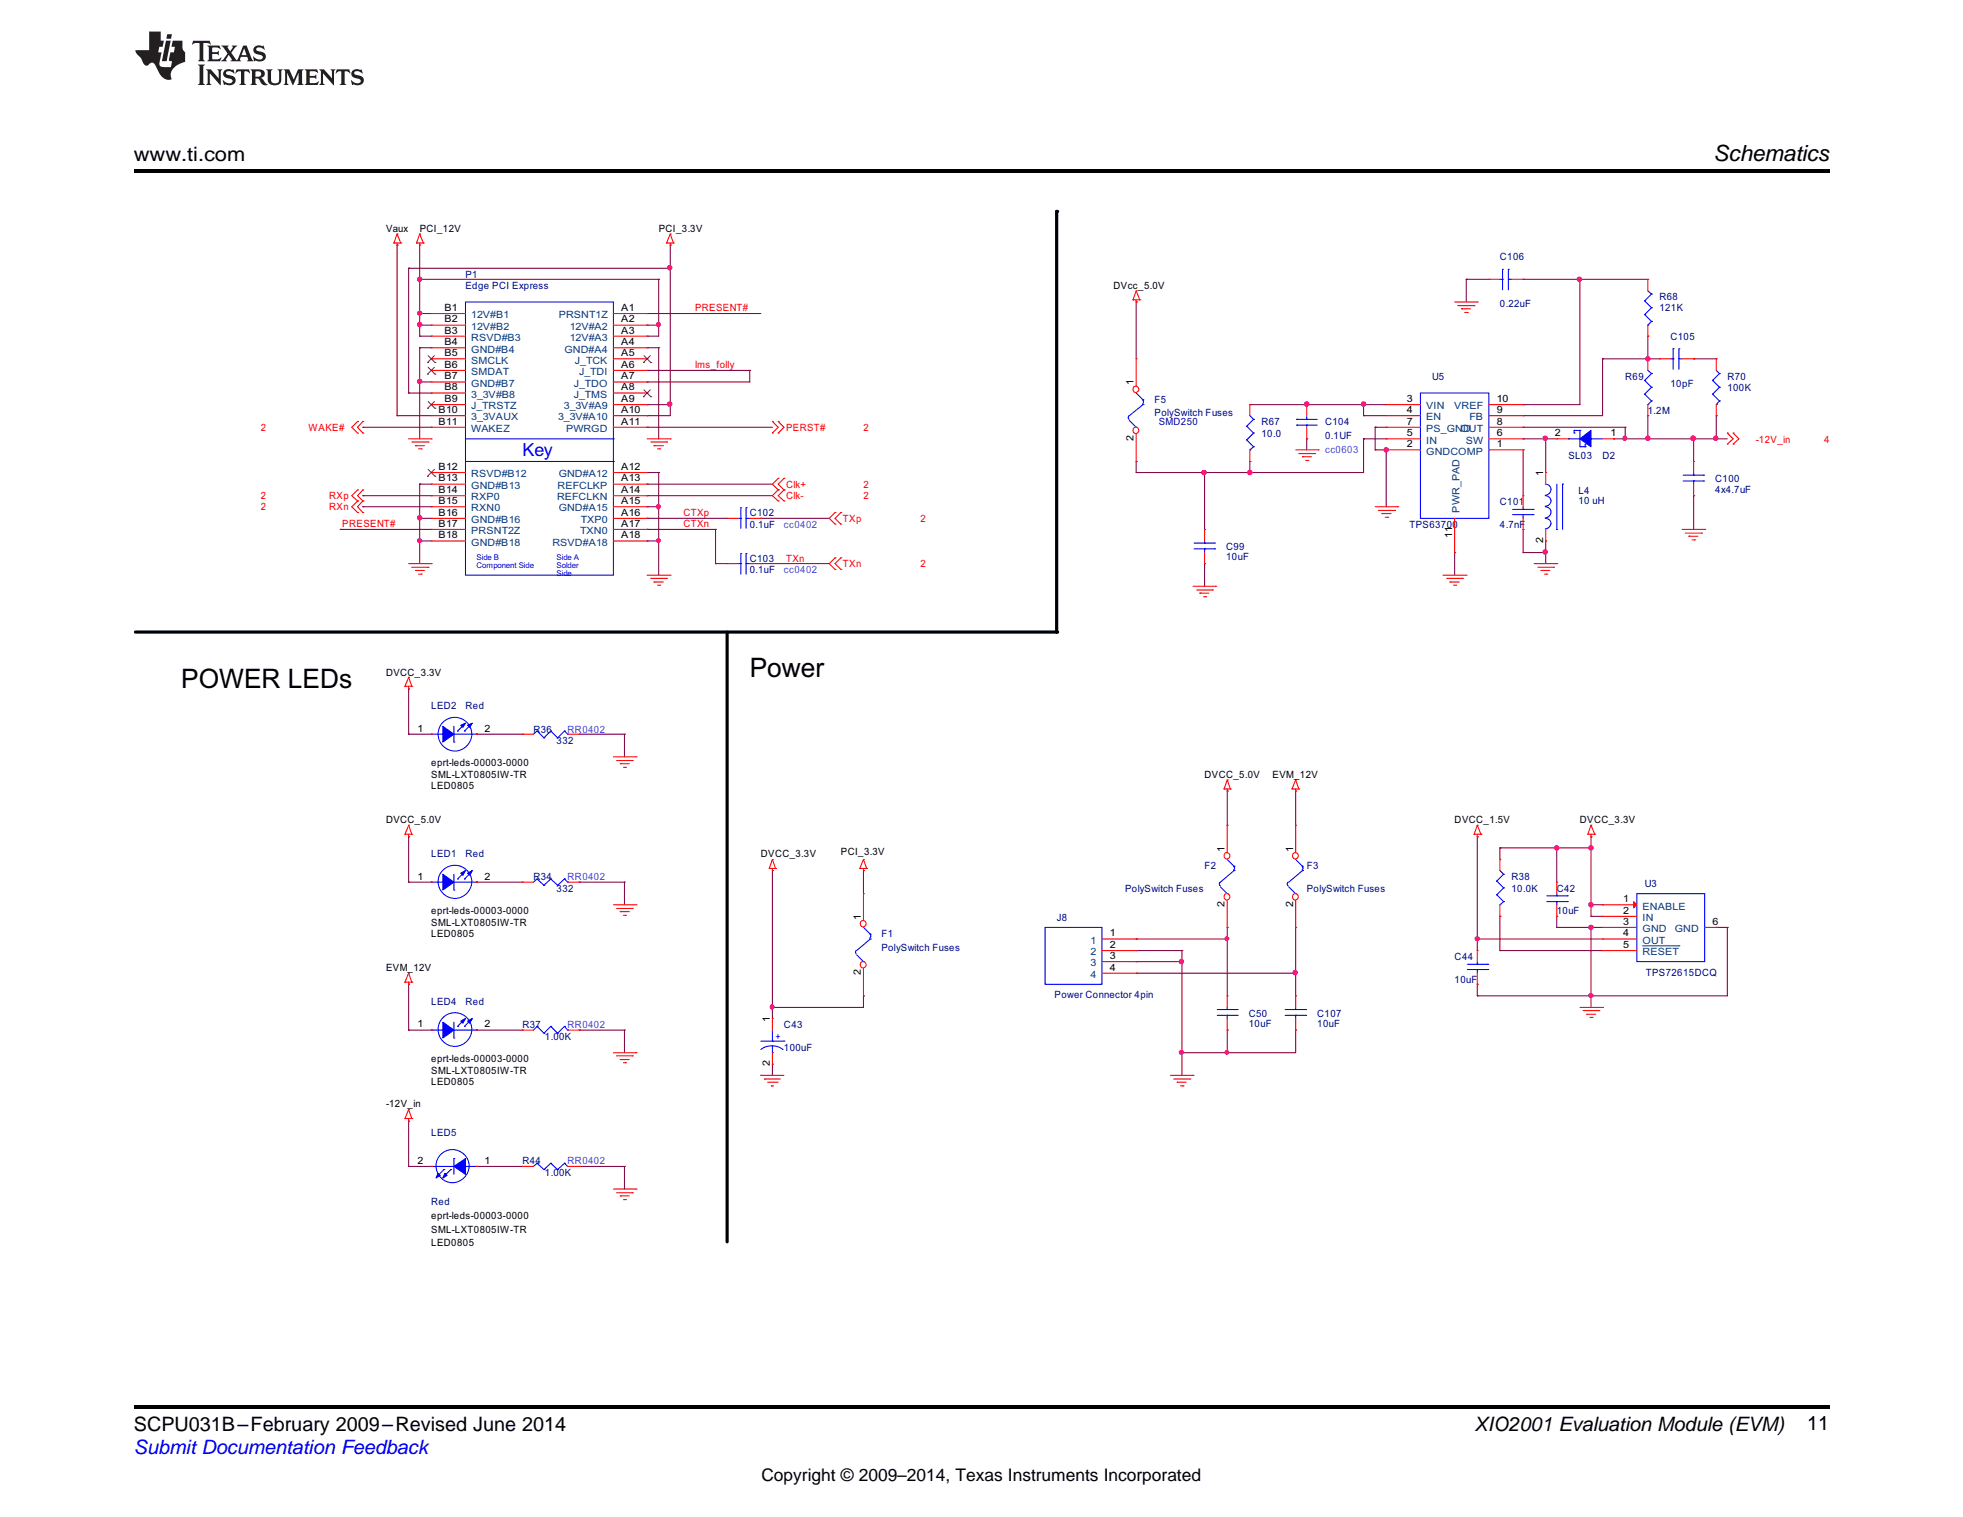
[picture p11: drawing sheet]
<svg xmlns="http://www.w3.org/2000/svg" width="279mm" height="216mm" viewBox="0 0 279 216" stroke-linecap="round" stroke-linejoin="round" font-family="sans-serif">
<defs><g id="words">
<g font-size="3.8">
<text x="25.8" y="98">POWER LEDs</text>
<text x="106.7" y="96.3">Power</text>
</g>
<text font-size="3.2" x="243.9" y="23">Schematics</text>
<g font-size="2.8">
<text x="19" y="23">www.ti.com</text>
<text x="19" y="203.6">SCPU031B–February 2009–Revised June 2014</text>
<text x="209.9" y="203.6">XIO2001 Evaluation Module (EVM)</text>
<text x="257.2" y="203.5">11</text>
</g>
<text font-size="2.8" fill="#00f" x="19" y="206.9">Submit Documentation Feedback</text>
<text font-size="2.5" fill="#00f" x="74.3" y="64.9">Key</text>
<text font-size="2.5" x="108.4" y="210.7">Copyright © 2009–2014, Texas Instruments Incorporated</text>
<g font-size="1.4">
<text x="54.9" y="33">Vaux</text>
<text x="59.7" y="33">PCI_12V</text>
<text x="93.8" y="33">PCI_3.3V</text>
<text x="158.5" y="41.1">DVcc_5.0V</text>
<text x="63.3" y="44.2">B1</text>
<text x="63.3" y="45.9">B2</text>
<text x="63.3" y="47.5">B3</text>
<text x="88.4" y="44.2">A1</text>
<text x="88.4" y="45.9">A2</text>
<text x="88.4" y="47.5">A3</text>
<text x="63.3" y="49.1">B4</text>
<text x="63.3" y="50.7">B5</text>
<text x="63.3" y="52.3">B6</text>
<text x="63.3" y="54">B7</text>
<text x="88.4" y="49.1">A4</text>
<text x="88.4" y="50.7">A5</text>
<text x="88.4" y="52.3">A6</text>
<text x="88.4" y="54">A7</text>
<text x="62.4" y="58.8">B10</text>
<text x="63.3" y="55.6">B8</text>
<text x="63.3" y="57.2">B9</text>
<text x="88.4" y="55.6">A8</text>
<text x="88.4" y="57.2">A9</text>
<text x="88.4" y="58.8">A10</text>
<text x="161.3" y="54.8" transform="rotate(-90 161.3 54.8)">1</text>
<text x="200.2" y="57.2">3</text>
<text x="200.2" y="58.8">4</text>
<text x="213" y="57.2">10</text>
<text x="213" y="58.8">9</text>
<text x="62.4" y="60.4">B11</text>
<text x="88.4" y="60.4">A11</text>
<text x="161.3" y="62.8" transform="rotate(-90 161.3 62.8)">2</text>
<text x="200.2" y="60.4">7</text>
<text x="200.2" y="62.1">5</text>
<text x="200.2" y="63.7">2</text>
<text x="213" y="60.4">8</text>
<text x="213" y="62.1">6</text>
<text x="213" y="63.7">1</text>
<text x="221.3" y="62.1">2</text>
<text x="229.2" y="62.1">1</text>
<text x="62.4" y="66.9">B12</text>
<text x="62.4" y="68.5">B13</text>
<text x="62.4" y="70.2">B14</text>
<text x="62.4" y="71.7">B15</text>
<text x="88.4" y="66.9">A12</text>
<text x="88.4" y="68.5">A13</text>
<text x="88.4" y="70.2">A14</text>
<text x="88.4" y="71.7">A15</text>
<text x="219.6" y="67.8" transform="rotate(-90 219.6 67.8)">1</text>
<text x="62.4" y="73.4">B16</text>
<text x="62.4" y="75">B17</text>
<text x="62.4" y="76.6">B18</text>
<text x="88.4" y="73.4">A16</text>
<text x="88.4" y="75">A17</text>
<text x="88.4" y="76.6">A18</text>
<text x="206.7" y="76.5" transform="rotate(-90 206.7 76.5)">11</text>
<text x="219.6" y="77.3" transform="rotate(-90 219.6 77.3)">2</text>
<text x="54.9" y="96.2">DVCC_3.3V</text>
<text x="59.4" y="104.1">1</text>
<text x="69" y="104.1">2</text>
<text x="61.4" y="109.1">eprt-leds-00003-0000</text>
<text x="61.4" y="110.7">SML-LXT0805IW-TR</text>
<text x="61.4" y="112.4">LED0805</text>
<text x="171.5" y="110.7">DVCC_5.0V</text>
<text x="181.1" y="110.7">EVM_12V</text>
<text x="54.9" y="117.2">DVCC_5.0V</text>
<text x="207" y="117.2">DVCC_1.5V</text>
<text x="224.9" y="117.2">DVCC_3.3V</text>
<text x="59.4" y="125.2">1</text>
<text x="69" y="125.2">2</text>
<text x="108.3" y="122">DVCC_3.3V</text>
<text x="119.7" y="121.7">PCI_3.3V</text>
<text x="174.3" y="121.2" transform="rotate(-90 174.3 121.2)">1</text>
<text x="184" y="121.2" transform="rotate(-90 184 121.2)">1</text>
<text x="61.4" y="130.1">eprt-leds-00003-0000</text>
<text x="61.4" y="131.8">SML-LXT0805IW-TR</text>
<text x="122.5" y="130.9" transform="rotate(-90 122.5 130.9)">1</text>
<text x="174.3" y="129.1" transform="rotate(-90 174.3 129.1)">2</text>
<text x="184" y="129.1" transform="rotate(-90 184 129.1)">2</text>
<text x="231" y="128.4">1</text>
<text x="231" y="130">2</text>
<text x="231" y="131.6">3</text>
<text x="243.8" y="131.6">6</text>
<text x="61.4" y="133.3">LED0805</text>
<text x="158" y="133.3">1</text>
<text x="158" y="134.9">2</text>
<text x="158" y="136.5">3</text>
<text x="231" y="133.3">4</text>
<text x="231" y="134.9">5</text>
<text x="54.9" y="138.2">EVM_12V</text>
<text x="122.5" y="138.8" transform="rotate(-90 122.5 138.8)">2</text>
<text x="158" y="138.1">4</text>
<text x="59.4" y="146.2">1</text>
<text x="69" y="146.2">2</text>
<text x="109.6" y="145.5" transform="rotate(-90 109.6 145.5)">1</text>
<text x="61.4" y="151.2">eprt-leds-00003-0000</text>
<text x="61.4" y="152.8">SML-LXT0805IW-TR</text>
<text x="61.4" y="154.4">LED0805</text>
<text x="109.6" y="151.8" transform="rotate(-90 109.6 151.8)">2</text>
<text x="54.9" y="157.6">-12V_in</text>
<text x="59.4" y="165.6">2</text>
<text x="69" y="165.6">1</text>
<text x="61.4" y="173.5">eprt-leds-00003-0000</text>
<text x="61.4" y="175.4">SML-LXT0805IW-TR</text>
<text x="61.4" y="177.4">LED0805</text>
</g>
<g font-size="1.4" fill="#000080">
<text x="66.3" y="39.5">P1</text>
<text x="66.3" y="41.1">Edge PCI Express</text>
<text x="213.5" y="37.1">C106</text>
<text x="213.5" y="43.7">0.22uF</text>
<text x="236.2" y="42.8">R68</text>
<text x="236.2" y="44.3">121K</text>
<text x="237.8" y="48.4">C105</text>
<text x="164.3" y="57.3">F5</text>
<text x="164.3" y="59.2">PolySwitch Fuses</text>
<text x="203.8" y="54.1">U5</text>
<text x="231.3" y="54.1">R69</text>
<text x="234.5" y="58.9">1.2M</text>
<text x="237.8" y="55">10pF</text>
<text x="245.9" y="54.1">R70</text>
<text x="245.9" y="55.7">100K</text>
<text x="179.5" y="60.5">R67</text>
<text x="179.5" y="62.2">10.0</text>
<text x="188.6" y="60.5">C104</text>
<text x="188.6" y="62.5">0.1UF</text>
<text x="223.2" y="65.4">SL03</text>
<text x="228.1" y="65.4">D2</text>
<text x="213.5" y="71.9">C101</text>
<text x="224.7" y="70.2">L4</text>
<text x="224.7" y="71.7">10 uH</text>
<text x="244.1" y="68.6">C100</text>
<text x="244.1" y="70.1">4x4.7uF</text>
<text x="106.7" y="73.5">C102</text>
<text x="106.7" y="75.1">0.1uF</text>
<text x="200.6" y="75.1">TPS63700</text>
<text x="213.5" y="75.1">4.7nF</text>
<text x="106.7" y="80">C103</text>
<text x="106.7" y="81.6">0.1uF</text>
<text x="174.5" y="78.3">C99</text>
<text x="174.5" y="79.8">10uF</text>
<text x="61.4" y="101">LED2</text>
<text x="66.3" y="101">Red</text>
<text x="75.9" y="104.3">R36</text>
<text x="79.2" y="105.8">332</text>
<text x="61.4" y="122">LED1</text>
<text x="66.3" y="122">Red</text>
<text x="75.9" y="125.2">R34</text>
<text x="171.5" y="123.7">F2</text>
<text x="186" y="123.7">F3</text>
<text x="215.1" y="125.2">R38</text>
<text x="79.2" y="126.9">332</text>
<text x="150.4" y="131.1">J8</text>
<text x="160.1" y="126.9">PolySwitch Fuses</text>
<text x="186" y="126.9">PolySwitch Fuses</text>
<text x="215.1" y="126.9">10.0K</text>
<text x="221.6" y="126.9">C42</text>
<text x="221.6" y="130.1">10uF</text>
<text x="234.1" y="126.2">U3</text>
<text x="125.4" y="133.3">F1</text>
<text x="125.4" y="135.3">PolySwitch Fuses</text>
<text x="207" y="136.6">C44</text>
<text x="61.4" y="143.1">LED4</text>
<text x="66.3" y="143.1">Red</text>
<text x="150.1" y="142.1">Power Connector 4pin</text>
<text x="207" y="139.9">10uF</text>
<text x="234.2" y="138.9">TPS72615DCQ</text>
<text x="74.3" y="146.3">R37</text>
<text x="77.6" y="147.9">1.00K</text>
<text x="111.6" y="146.3">C43</text>
<text x="111.6" y="149.5">100uF</text>
<text x="177.7" y="144.7">C50</text>
<text x="177.7" y="146.2">10uF</text>
<text x="187.5" y="144.7">C107</text>
<text x="187.5" y="146.2">10uF</text>
<text x="61.4" y="161.7">LED5</text>
<text x="74.3" y="165.7">R44</text>
<text x="77.6" y="167.4">1.00K</text>
<text x="61.4" y="171.6">Red</text>
</g>
<g font-size="1.4" fill="#004080">
<text x="67.1" y="45.3">12V#B1</text>
<text x="67.1" y="46.9">12V#B2</text>
<text x="79.5" y="45.3">PRSNT1Z</text>
<text x="81.1" y="46.9">12V#A2</text>
<text x="67.1" y="48.5">RSVD#B3</text>
<text x="67.1" y="50.2">GND#B4</text>
<text x="67.1" y="51.7">SMCLK</text>
<text x="67.1" y="53.4">SMDAT</text>
<text x="80.3" y="50.2">GND#A4</text>
<text x="81.1" y="48.5">12V#A3</text>
<text x="81.8" y="51.7">J_TCK</text>
<text x="82.4" y="53.4">J_TDI</text>
<text x="67.1" y="55">GND#B7</text>
<text x="67.1" y="56.6">3_3V#B8</text>
<text x="67.1" y="58.3">J_TRSTZ</text>
<text x="67.1" y="59.8">3_3VAUX</text>
<text x="79.4" y="59.8">3_3V#A10</text>
<text x="80.3" y="58.3">3_3V#A9</text>
<text x="81.7" y="55">J_TDO</text>
<text x="81.7" y="56.6">J_TMS</text>
<text x="203" y="58.3">VIN</text>
<text x="203" y="59.8">EN</text>
<text x="207" y="58.3">VREF</text>
<text x="209.1" y="59.8">FB</text>
<text x="67.1" y="61.5">WAKEZ</text>
<text x="80.6" y="61.5">PWRGD</text>
<text x="203" y="61.5">PS_GND</text>
<text x="203" y="63.1">IN</text>
<text x="203" y="64.7">GNDCOMP</text>
<text x="207.9" y="61.5">OUT</text>
<text x="208.6" y="63.1">SW</text>
<text x="67.1" y="67.9">RSVD#B12</text>
<text x="67.1" y="69.6">GND#B13</text>
<text x="67.1" y="71.2">RXP0</text>
<text x="79.3" y="71.2">REFCLKN</text>
<text x="79.4" y="69.6">REFCLKP</text>
<text x="79.5" y="67.9">GND#A12</text>
<text x="67.1" y="72.8">RXN0</text>
<text x="67.1" y="74.4">GND#B16</text>
<text x="67.1" y="76">PRSNT2Z</text>
<text x="67.1" y="77.7">GND#B18</text>
<text x="78.6" y="77.7">RSVD#A18</text>
<text x="79.5" y="72.8">GND#A15</text>
<text x="82.6" y="76">TXN0</text>
<text x="82.7" y="74.4">TXP0</text>
<text x="207.7" y="72.9" transform="rotate(-90 207.7 72.9)">PWR_PAD</text>
<text x="233.8" y="129.4">ENABLE</text>
<text x="233.8" y="131.1">IN</text>
<text x="155.2" y="134.3">1</text>
<text x="155.2" y="136">2</text>
<text x="155.2" y="137.5">3</text>
<text x="233.8" y="132.7">GND</text>
<text x="233.8" y="134.3">OUT</text>
<text x="233.8" y="136">RESET</text>
<text x="238.4" y="132.7">GND</text>
<text x="155.2" y="139.2">4</text>
</g>
<g font-size="1.4" fill="#f00">
<text x="98.9" y="44.3">PRESENT#</text>
<text x="98.9" y="52.4">lms_folly</text>
<text x="37.1" y="61.3">2</text>
<text x="43.9" y="61.3">WAKE#</text>
<text x="111.9" y="61.3">PERST#</text>
<text x="122.9" y="61.3">2</text>
<text x="249.9" y="63">-12V_in</text>
<text x="259.6" y="63">4</text>
<text x="37.1" y="71.1">2</text>
<text x="46.8" y="71.1">RXp</text>
<text x="111.9" y="69.4">Clk+</text>
<text x="111.9" y="71.1">Clk-</text>
<text x="122.9" y="69.4">2</text>
<text x="122.9" y="71.1">2</text>
<text x="37.1" y="72.6">2</text>
<text x="46.8" y="72.6">RXn</text>
<text x="48.7" y="75">PRESENT#</text>
<text x="97.3" y="75">CTXn</text>
<text x="97.3" y="73.5">CTXp</text>
<text x="120" y="74.3">TXp</text>
<text x="131" y="74.3">2</text>
<text x="111.9" y="79.9">TXn</text>
<text x="120" y="80.7">TXn</text>
<text x="131" y="80.7">2</text>
</g>
<text font-size="1.4" fill="#0000a1" x="164.9" y="60.5">SMD250</text>
<g font-size="1.4" fill="#8000ff">
<text x="188.6" y="64.4">cc0603</text>
<text x="111.6" y="75.1">cc0402</text>
<text x="111.6" y="81.6">cc0402</text>
<text x="80.8" y="104.3">RR0402</text>
<text x="80.8" y="125.2">RR0402</text>
<text x="80.8" y="146.3">RR0402</text>
<text x="80.8" y="165.7">RR0402</text>
</g>
<text font-size="1.4" fill="#00f" x="110.4" y="147.9">+</text>
<g font-size="1.1" fill="#00f">
<text x="67.8" y="79.7">Side B</text>
<text x="67.8" y="80.8">Component Side</text>
<text x="79.2" y="79.7">Side A</text>
<text x="79.2" y="80.8">Solder</text>
<text x="79.2" y="81.9">Side</text>
</g>
</g></defs>
<g fill="#000">
<path d="M19 200h241.3v.6h-241.3z"/>
<circle cx="150.4" cy="30.1" r=".22"/>
<circle cx="150.4" cy="90" r=".22"/>
</g>
<path d="M150.4 30.1v59.9h-131.1" fill="none" stroke="#000" stroke-width=".45"/>
<path d="M103.5 90v86.8" fill="none" stroke="#000" stroke-width=".44"/>
<g fill="none" stroke="#800040" stroke-width=".15">
<path d="M59.7 34.9h.1M59.7 34.9v4.9M59.7 44.6h.1M59.7 46.3h.1M59.7 44.6h1.7M59.7 46.3h1.7M92.1 44.6h.1M92.1 46.3h.1M92.1 44.6h16.2M92.1 46.3h1.7M95.4 57.6h.1M95.4 57.6v1.6"/>
<path d="M48.4 75.3h.1M48.4 75.3h13M51.6 72.1h.1M51.6 60.8h.1M51.6 72.1h9.8M51.6 60.8h9.8M92.1 75.3h.1M92.1 75.3h9.7"/>
</g>
<circle cx="95.3" cy="57.5" r=".31" fill="#f0f"/>
<circle cx="95.3" cy="57.5" r=".31" fill="none" stroke="#f0f" stroke-width=".15"/>
<g fill="none" stroke="#800040" stroke-width=".15">
<path d="M56.5 59.2h.1M56.5 59.2h4.9M59.7 49.5h.1M59.7 49.5h1.7M92.1 49.5h.1M92.1 49.5h1.7M93.8 46.3h.1M93.8 46.3v1.5M92.1 60.8h.1M92.1 73.8h.1M92.1 68.9h.1M92.1 70.5h.1"/>
<path d="M92.1 60.8h17.8M92.1 73.8h11.4M92.1 68.9h17.8M92.1 70.5h17.8M101.8 75.3h.1M101.8 75.3v4.9h1.7M108.3 73.8h.1M108.3 73.8h9.7M101.8 80.2h.1M58.2 140.1h.1M58.2 140.1v6.5M88.9 146.6h.1"/>
<path d="M88.9 146.6v3.2"/>
</g>
<circle cx="93.7" cy="46.2" r=".29" fill="#f0f"/>
<circle cx="93.7" cy="46.2" r=".29" fill="none" stroke="#f0f" stroke-width=".15"/>
<path d="M59.7 39.8h.1M59.7 39.8h34.1M59.7 46.3h.1M59.7 46.3v1.5" fill="none" stroke="#800040" stroke-width=".15"/>
<circle cx="59.7" cy="46.2" r=".31" fill="#f0f"/>
<circle cx="59.7" cy="46.2" r=".31" fill="none" stroke="#f0f" stroke-width=".15"/>
<path d="M59.7 39.8h.1M59.7 39.8v4.8M92.1 47.8h.1M92.1 47.8h1.7" fill="none" stroke="#800040" stroke-width=".15"/>
<circle cx="59.7" cy="39.7" r=".31" fill="#f0f"/>
<circle cx="59.7" cy="39.7" r=".31" fill="none" stroke="#f0f" stroke-width=".15"/>
<path d="M56.5 34.9h.1M56.5 34.9v24.3M59.7 54.4h.1M59.7 54.4v8.1M59.7 77h.1M59.7 77v3.2M210.3 140.1h.1M210.3 140.1v1.6" fill="none" stroke="#800040" stroke-width=".15"/>
<circle cx="59.7" cy="54.3" r=".31" fill="#f0f"/>
<circle cx="59.7" cy="54.3" r=".31" fill="none" stroke="#f0f" stroke-width=".15"/>
<g fill="none" stroke="#800040" stroke-width=".15">
<path d="M58.2 38.2h.1M95.4 34.9h.1M95.4 34.9v3.3h-37.2v17.7h3.2M58.2 55.9h.1M92.1 59.2h.1M92.1 57.6h.1M92.1 59.2h3.3M92.1 57.6h3.3M59.7 68.9h.1M59.7 68.9v4.9M93.8 67.3h.1M93.8 67.3v4.8"/>
<path d="M122.9 123.9h.1M122.9 123.9v3.3M210.3 133.6h.1M210.3 133.6v1.7M109.9 151.5h.1M109.9 151.5v1.5M174.7 146.6h.1M174.7 146.6v3.2"/>
</g>
<circle cx="210.3" cy="133.6" r=".29" fill="#f0f"/>
<circle cx="210.3" cy="133.6" r=".29" fill="none" stroke="#f0f" stroke-width=".15"/>
<path d="M59.7 68.9h.1M59.7 68.9h1.7M221.6 130.4h.1M221.6 130.4v1.6M226.5 141.7h.1M245.9 141.7h-19.4v1.7" fill="none" stroke="#800040" stroke-width=".15"/>
<circle cx="226.5" cy="141.7" r=".29" fill="#f0f"/>
<circle cx="226.5" cy="141.7" r=".29" fill="none" stroke="#f0f" stroke-width=".15"/>
<path d="M59.7 73.8h.1M61.4 73.8h-1.7v3.2M92.1 72.1h.1M92.1 72.1h1.7M245.9 132h.1M245.9 132v9.7" fill="none" stroke="#800040" stroke-width=".15"/>
<circle cx="59.7" cy="76.9" r=".29" fill="#f0f"/>
<circle cx="59.7" cy="76.9" r=".29" fill="none" stroke="#f0f" stroke-width=".15"/>
<circle cx="59.7" cy="73.7" r=".31" fill="#f0f"/>
<circle cx="59.7" cy="73.7" r=".31" fill="none" stroke="#f0f" stroke-width=".15"/>
<path d="M59.7 54.4h.1M59.7 54.4h1.7M93.8 49.5h.1M93.8 49.5v13M59.7 77h.1M59.7 77h1.7M92.1 67.3h.1M92.1 67.3h1.7M93.8 72.1h.1M93.8 72.1v4.9" fill="none" stroke="#800040" stroke-width=".15"/>
<circle cx="93.7" cy="77" r=".27" fill="#f0f"/>
<circle cx="93.7" cy="77" r=".27" fill="none" stroke="#f0f" stroke-width=".15"/>
<circle cx="93.7" cy="72.1" r=".29" fill="#f0f"/>
<circle cx="93.7" cy="72.1" r=".29" fill="none" stroke="#f0f" stroke-width=".15"/>
<g fill="none" stroke="#800040" stroke-width=".15">
<path d="M51.6 70.5h.1M51.6 70.5h9.8M108.3 80.2h.1M108.3 80.2h9.7M226.5 119.1h.1M226.5 119.1v1.6M109.9 123.9h.1M109.9 123.9v19.5h13M221.6 132h.1M221.6 132h6.5M226.5 132h.1M226.5 130.4h.1"/>
<path d="M226.5 128.8h.1M226.5 130.4h1.6M226.5 128.8h1.6M244.3 132h.1M244.3 132h1.6M109.9 143.4h.1"/>
</g>
<circle cx="109.9" cy="143.3" r=".29" fill="#f0f"/>
<circle cx="109.9" cy="143.3" r=".29" fill="none" stroke="#f0f" stroke-width=".15"/>
<path d="M174.7 112.6h.1M174.7 112.6v4.9M213.5 120.7h.1M213.5 120.7v1.6M226.5 128.8h.1M226.5 128.8v1.6" fill="none" stroke="#800040" stroke-width=".15"/>
<circle cx="226.4" cy="128.8" r=".31" fill="#f0f"/>
<circle cx="226.4" cy="128.8" r=".31" fill="none" stroke="#f0f" stroke-width=".15"/>
<g fill="none" stroke="#800040" stroke-width=".15">
<path d="M92.1 54.4h.1M92.1 52.7h.1M92.1 52.7h14.6v1.7h-14.6M106.7 52.7h.1M58.2 98h.1M58.2 98v6.5h3.2M58.2 119.1h.1M58.2 104.5h.1M58.2 119.1v6.4h3.2M67.8 104.5h.1M67.8 104.5h6.5M82.4 104.5h.1"/>
<path d="M82.4 104.5h6.5v3.2M88.9 104.5h.1M58.2 125.5h.1M67.8 125.5h.1M67.8 125.5h6.5M82.4 125.5h.1M82.4 125.5h6.5v3.3M88.9 125.5h.1M210.3 133.6h.1M210.3 133.6h17.8M213.5 130.4h.1M213.5 135.3h.1"/>
<path d="M213.5 130.4v4.9h14.6M221.6 120.7h.1M226.5 120.7h-4.9v4.8M58.2 146.6h.1M58.2 146.6h3.2M67.8 146.6h.1M67.8 146.6h6.5M82.4 146.6h.1M82.4 146.6h6.5M122.9 141.7h.1M122.9 141.7v1.7"/>
</g>
<circle cx="226.4" cy="120.7" r=".31" fill="#f0f"/>
<circle cx="226.4" cy="120.7" r=".31" fill="none" stroke="#f0f" stroke-width=".15"/>
<circle cx="221.6" cy="120.7" r=".31" fill="#f0f"/>
<circle cx="221.6" cy="120.7" r=".31" fill="none" stroke="#f0f" stroke-width=".15"/>
<g fill="none" stroke="#800040" stroke-width=".15">
<path d="M161.7 43h.1M161.7 43v8.1M186 57.6h.1M186 57.6h11.3M194.1 57.6h.1M194.1 59.2h.1M194.1 57.6v1.6h3.2M186 62.5h.1M186 62.5v1.5M171.5 80.2h.1M171.5 80.2v3.2M210.3 119.1h.1"/>
<path d="M210.3 119.1v14.5M109.9 143.4h.1M109.9 143.4v1.6"/>
</g>
<circle cx="194.1" cy="57.5" r=".31" fill="#f0f"/>
<circle cx="194.1" cy="57.5" r=".31" fill="none" stroke="#f0f" stroke-width=".15"/>
<circle cx="186" cy="57.5" r=".31" fill="#f0f"/>
<circle cx="186" cy="57.5" r=".31" fill="none" stroke="#f0f" stroke-width=".15"/>
<path d="M177.9 57.6h.1M177.9 57.6h8.1M171.5 67.3h.1M171.5 67.3v8" fill="none" stroke="#800040" stroke-width=".15"/>
<circle cx="171.4" cy="67.2" r=".31" fill="#f0f"/>
<circle cx="171.4" cy="67.2" r=".31" fill="none" stroke="#f0f" stroke-width=".15"/>
<path d="M177.9 67.3h.1M177.9 67.3h16.2" fill="none" stroke="#800040" stroke-width=".15"/>
<circle cx="177.9" cy="67.2" r=".31" fill="#f0f"/>
<circle cx="177.9" cy="67.2" r=".31" fill="none" stroke="#f0f" stroke-width=".15"/>
<path d="M161.7 67.3h.1M161.7 65.7h.1M161.7 65.7v1.6h16.2v-1.6M171.5 67.3h.1M177.9 65.7h.1M194.1 62.5h.1M195.7 60.8h.1M195.7 64h.1M197.3 62.5h-3.2v4.8M197.3 60.8h-1.6v3.2h1.6" fill="none" stroke="#800040" stroke-width=".15"/>
<circle cx="197.3" cy="64" r=".31" fill="#f0f"/>
<circle cx="197.3" cy="64" r=".31" fill="none" stroke="#f0f" stroke-width=".15"/>
<path d="M197.3 64h.1M197.3 64v8.1M216.8 64h.1M216.8 62.5h.1M216.8 64v6.5M216.8 62.5h3.2v4.8M220 62.5h.1" fill="none" stroke="#800040" stroke-width=".15"/>
<circle cx="219.9" cy="62.4" r=".31" fill="#f0f"/>
<circle cx="219.9" cy="62.4" r=".31" fill="none" stroke="#f0f" stroke-width=".15"/>
<path d="M234.5 62.5h.1M234.5 62.5h6.6" fill="none" stroke="#800040" stroke-width=".15"/>
<circle cx="241" cy="62.4" r=".31" fill="#f0f"/>
<circle cx="241" cy="62.4" r=".31" fill="none" stroke="#f0f" stroke-width=".15"/>
<circle cx="234.5" cy="62.4" r=".31" fill="#f0f"/>
<circle cx="234.5" cy="62.4" r=".31" fill="none" stroke="#f0f" stroke-width=".15"/>
<path d="M241.1 62.5h.1M244.3 62.5h-3.2v3.2" fill="none" stroke="#800040" stroke-width=".15"/>
<circle cx="244.2" cy="62.4" r=".31" fill="#f0f"/>
<circle cx="244.2" cy="62.4" r=".31" fill="none" stroke="#f0f" stroke-width=".15"/>
<circle cx="241" cy="62.4" r=".31" fill="#f0f"/>
<circle cx="241" cy="62.4" r=".31" fill="none" stroke="#f0f" stroke-width=".15"/>
<path d="M234.5 51.1h.1M234.5 59.2h.1M234.5 59.2v3.3h-3.2M234.5 51.1h1.7M241.1 51.1h.1M241.1 51.1h3.2M244.3 59.2h.1M244.3 59.2v3.3h1.6M220 62.5h.1M220 62.5h1.6M231.3 62.5h.1M244.3 62.5h.1" fill="none" stroke="#800040" stroke-width=".15"/>
<circle cx="231.3" cy="62.4" r=".29" fill="#f0f"/>
<circle cx="231.3" cy="62.4" r=".29" fill="none" stroke="#f0f" stroke-width=".15"/>
<path d="M216.8 59.2h.1M228.1 51.1h.1M228.1 51.1v8.1h-11.3M234.5 47.8h.1M234.5 47.8v3.3M216.8 60.8h.1M216.8 60.8h14.5v1.7h-1.6M229.7 62.5h.1M231.3 60.8h.1" fill="none" stroke="#800040" stroke-width=".15"/>
<circle cx="234.5" cy="51.1" r=".31" fill="#f0f"/>
<circle cx="234.5" cy="51.1" r=".31" fill="none" stroke="#f0f" stroke-width=".15"/>
<path d="M224.9 39.8h.1M224.9 39.8v17.8h-8.1M216.8 57.6h.1" fill="none" stroke="#800040" stroke-width=".15"/>
<circle cx="224.8" cy="39.7" r=".31" fill="#f0f"/>
<circle cx="224.8" cy="39.7" r=".31" fill="none" stroke="#f0f" stroke-width=".15"/>
<path d="M216.8 39.8h.1M216.8 39.8h17.7M224.9 39.8h.1M216.8 78.6h.1M216.8 78.6h3.2v1.6M220 78.6h.1M241.1 70.5h.1M241.1 70.5v4.8" fill="none" stroke="#800040" stroke-width=".15"/>
<circle cx="219.9" cy="78.6" r=".31" fill="#f0f"/>
<circle cx="219.9" cy="78.6" r=".31" fill="none" stroke="#f0f" stroke-width=".15"/>
<g fill="none" stroke="#800040" stroke-width=".15">
<path d="M208.7 39.8h.1M211.9 39.8h-3.2v3.2M59.7 47.8h.1M59.7 47.8h1.7M92.1 77h.1M92.1 77h1.7v4.9M93.8 77h.1M207 78.6h.1M207 78.6v3.3M216.8 75.3h.1M216.8 75.3v3.3M220 77h.1"/>
<path d="M220 77v1.6M161.7 133.6h.1M174.7 132h.1M174.7 132v1.6h-13"/>
</g>
<circle cx="174.6" cy="133.6" r=".27" fill="#f0f"/>
<circle cx="174.6" cy="133.6" r=".27" fill="none" stroke="#f0f" stroke-width=".15"/>
<path d="M161.7 138.5h.1M161.7 138.5h22.7" fill="none" stroke="#800040" stroke-width=".15"/>
<circle cx="184.3" cy="138.4" r=".31" fill="#f0f"/>
<circle cx="184.3" cy="138.4" r=".31" fill="none" stroke="#f0f" stroke-width=".15"/>
<path d="M161.7 135.3h.1M161.7 136.9h.1M161.7 135.3h6.5v1.6h-6.5M168.2 135.3h.1M184.4 138.5h.1M184.4 138.5v3.2M168.2 149.8h.1M168.2 149.8v3.2" fill="none" stroke="#800040" stroke-width=".15"/>
<circle cx="168.2" cy="149.8" r=".29" fill="#f0f"/>
<circle cx="168.2" cy="149.8" r=".29" fill="none" stroke="#f0f" stroke-width=".15"/>
<path d="M174.7 149.8h.1M184.4 146.6h.1M184.4 146.6v3.2h-9.7" fill="none" stroke="#800040" stroke-width=".15"/>
<circle cx="174.6" cy="149.8" r=".27" fill="#f0f"/>
<circle cx="174.6" cy="149.8" r=".27" fill="none" stroke="#f0f" stroke-width=".15"/>
<path d="M184.4 112.6h.1M184.4 112.6v4.9M174.7 133.6h.1M174.7 133.6v8.1M226.5 132h.1M226.5 132v9.7h-16.2M168.2 149.8h.1M168.2 149.8h6.5M210.3 141.7h.1" fill="none" stroke="#800040" stroke-width=".15"/>
<circle cx="226.4" cy="132" r=".31" fill="#f0f"/>
<circle cx="226.4" cy="132" r=".31" fill="none" stroke="#f0f" stroke-width=".15"/>
<path d="M168.2 136.9h.1M168.2 136.9v12.9M184.4 132h.1M184.4 132v6.5M213.5 120.7h.1M213.5 120.7h8.1M226.5 120.7h.1M226.5 120.7v8.1" fill="none" stroke="#800040" stroke-width=".15"/>
<circle cx="168.1" cy="136.9" r=".31" fill="#f0f"/>
<circle cx="168.1" cy="136.9" r=".31" fill="none" stroke="#f0f" stroke-width=".15"/>
<path d="M95.4 38.2h.1M95.4 38.2v19.4M59.7 49.5h.1M59.7 49.5v4.9" fill="none" stroke="#800040" stroke-width=".15"/>
<circle cx="95.3" cy="38.1" r=".31" fill="#f0f"/>
<circle cx="95.3" cy="38.1" r=".31" fill="none" stroke="#f0f" stroke-width=".15"/>
<path d="M93.8 39.8h.1M93.8 39.8v6.5M59.7 44.6h.1M59.7 44.6v1.7" fill="none" stroke="#800040" stroke-width=".15"/>
<circle cx="59.7" cy="44.6" r=".29" fill="#f0f"/>
<circle cx="59.7" cy="44.6" r=".29" fill="none" stroke="#f0f" stroke-width=".15"/>
<path d="M228.1 51.1h.1M228.1 51.1h6.4M58.2 159.6h.1M58.2 159.6v6.4h3.2M58.2 166h.1M67.8 166h.1M67.8 166h6.5M82.4 166h.1M82.4 166h6.5v3.2M88.9 166h.1" fill="none" stroke="#800040" stroke-width=".15"/>
<g fill="none" stroke="#f00" stroke-width=".15">
<path d="M56.1 34.6h.1M56.5 34.9h.1M56.5 33.3h.1M56.5 33.3l.5 1.3h-.9zM56.5 34.6v.3M57 34.6h.1M59.3 34.6h.1M59.7 34.9h.1M59.7 33.3h.1M59.7 33.3l.6 1.3h-1zM59.7 34.6v.3M60.3 34.6h.1"/>
<path d="M94.9 34.6h.1M95.4 34.9h.1M95.4 33.3h.1M95.4 33.3l.5 1.3h-1zM95.4 34.6v.3M95.9 34.6h.1M50.9 60h.1M50.9 60l-.8 .8 .8 .8M51.6 60h.1M51.6 60l-.7 .8 .7 .8M109.9 60h.1M109.9 60l.9 .8-.9 .8"/>
<path d="M110.8 60h.1M110.8 60l.8 .8-.8 .8M161.3 42.7h.1M161.7 43h.1M161.7 41.4h.1M161.7 41.4l.5 1.3h-.9zM161.7 42.7v.3M162.2 42.7h.1M207 43h3.3M207.5 43.5h2.3M208 43.9h.1M208 43.9h1.3"/>
<path d="M208.5 44.5h.3M208.8 44.5h.1M209.8 43.5h.1M210.3 43h.1M50.9 61.6h.1M50.9 71.3h.1M50.9 72.9h.1M50.9 69.7h.1M50.9 69.7l-.8 .8 .8 .8-.8 .8 .8 .8M51.6 61.6h.1M51.6 71.3h.1M51.6 72.9h.1"/>
<path d="M51.6 69.7h.1M51.6 69.7l-.7 .8 .7 .8-.7 .8 .7 .8M58.2 62.5h3.2M58.6 62.9h2.3M59.1 63.4h.1M59.1 63.4h1.3M59.6 63.9h.4M60 63.9h.1M60.9 62.9h.1M61.4 62.5h.1M92.1 62.5h3.3M92.6 62.9h2.3"/>
<path d="M93.1 63.4h.1M93.1 63.4h1.3M93.6 63.9h.3M93.9 63.9h.1M94.9 62.9h.1M95.4 62.5h.1M109.9 61.6h.1M110.8 61.6h.1M110.8 69.7h.1M110.8 68.1h.1M110.8 71.3h.1M110.8 68.1l-.9 .8 .9 .8-.9 .8 .9 .8"/>
<path d="M111.6 68.1h.1M111.6 69.7h.1M111.6 71.3h.1M111.6 68.1l-.8 .8 .8 .8-.8 .8 .8 .8M118.9 79.4h.1M118.9 74.6h.1M118.9 72.9h.1M118.9 79.4l-.9 .8 .9 .8M118.9 72.9l-.9 .9 .9 .8M119.7 79.4h.1M119.7 72.9h.1M119.7 74.6h.1"/>
<path d="M119.7 79.4l-.8 .8 .8 .8M119.7 72.9l-.8 .9 .8 .8M184.4 64h3.2M184.9 64.6h2.2M185.4 65h.1M185.4 65h1.3M185.8 65.5h.3M186.1 65.5h.1M187.1 64.6h.1M187.6 64h.1M195.7 72.1h3.3M196.2 72.6h2.3"/>
<path d="M196.7 73.1h.1M196.7 73.1h1.3M197.2 73.6h.3M197.5 73.6h.1M198.5 72.6h.1M199 72.1h.1M239.4 75.3h3.2M239.9 75.9h2.3M240.4 76.3h.1M240.4 76.3h1.3M240.8 76.8h.4M241.2 76.8h.1"/>
<path d="M242.2 75.9h.1M242.6 75.3h.1M245.9 61.6h.1M245.9 63.2h.1M245.9 61.6l.8 .9-.8 .7M246.7 61.6h.1M246.7 63.2h.1M246.7 61.6l.8 .9-.8 .7M57.6 97.7h.1M58.2 98h.1M58.2 96.4h.1M58.2 80.2h3.2"/>
<path d="M58.2 97.7v.3M58.2 96.4l.4 1.3h-1zM58.6 97.7h.1M58.6 80.7h2.3M59.1 81.2h.1M59.1 81.2h1.3M59.6 81.7h.4M60 81.7h.1M60.9 80.7h.1M61.4 80.2h.1M92.1 81.9h3.3M92.6 82.3h2.3"/>
<path d="M93.1 82.8h.1M93.1 82.8h1.3M93.6 83.3h.3M93.9 83.3h.1M94.9 82.3h.1M95.4 81.9h.1M118.9 81h.1M119.7 81h.1M169.8 83.4h3.2M170.3 84h2.3M170.8 84.4h.1M170.8 84.4h1.3"/>
<path d="M171.3 84.9h.3M171.6 84.9h.1M172.6 84h.1M173 83.4h.1M205.4 81.9h3.3M205.9 82.3h2.3M206.4 82.8h.1M206.4 82.8h1.3M206.9 83.3h.3M207.2 83.3h.1M208.2 82.3h.1M208.7 81.9h.1"/>
<path d="M218.4 80.2h3.2M218.9 80.7h2.2M219.3 81.2h.1M219.3 81.2h1.3M219.9 81.7h.3M220.2 81.7h.1M221.1 80.7h.1M221.6 80.2h.1M57.6 118.7h.1M58.2 119.1h.1M58.2 117.5h.1M58.2 117.5l.4 1.2h-1z"/>
<path d="M58.2 118.7v.4M58.6 118.7h.1M87.3 107.7h3.2M87.8 108.2h2.2M88.3 108.7h.1M88.3 108.7h1.3M88.7 109.2h.3M89 109.2h.1M90 108.2h.1M90.5 107.7h.1M174.2 112.3h.1M174.7 112.6h.1"/>
<path d="M174.7 111h.1M174.7 111l.4 1.3h-.9zM174.7 112.3v.3M175.1 112.3h.1M183.9 112.3h.1M184.4 112.6h.1M184.4 111h.1M184.4 111l.5 1.3h-1zM184.4 112.3v.3M184.9 112.3h.1M209.8 118.7h.1M210.3 119.1h.1"/>
<path d="M210.3 117.5h.1M210.3 117.5l.5 1.2h-1zM210.3 118.7v.4M210.8 118.7h.1M226 118.7h.1M226.5 119.1h.1M226.5 117.5h.1M226.5 117.5l.5 1.2h-1zM226.5 118.7v.4M227 118.7h.1M57.6 139.8h.1M58.2 138.5h.1"/>
<path d="M58.2 139.8v.3M58.2 138.5l.4 1.3h-1zM58.6 139.8h.1M87.3 128.8h3.2M87.8 129.3h2.2M88.3 129.7h.1M88.3 129.7h1.3M88.7 130.3h.3M89 130.3h.1M90 129.3h.1M90.5 128.8h.1M109.5 123.6h.1"/>
<path d="M109.9 123.9h.1M109.9 122.3h.1M109.9 122.3l.5 1.3h-.9zM109.9 123.6v.3M110.4 123.6h.1M122.4 123.6h.1M122.9 123.9h.1M122.9 122.3h.1M122.9 122.3l.5 1.3h-1zM122.9 123.6v.3M123.4 123.6h.1M57.6 159.2h.1"/>
<path d="M58.2 140.1h.1M58.2 159.6h.1M58.2 157.9h.1M58.2 159.2v.4M58.2 157.9l.4 1.3h-1zM58.6 159.2h.1M87.3 149.8h3.2M87.8 150.3h2.2M88.3 150.8h.1M88.3 150.8h1.3M88.7 151.2h.3M89 151.2h.1"/>
<path d="M90 150.3h.1M90.5 149.8h.1M108.3 153h.1M108.3 153h3.3M108.8 153.6h.1M108.8 153.6h2.3M109.3 154h1.3M109.8 154.5h.1M109.8 154.5h.3M110.6 154h.1M166.6 153h3.2M167 153.6h2.4"/>
<path d="M167.6 154h.1M167.6 154h1.2M168 154.5h.4M168.4 154.5h.1M169.4 153.6h.1M169.8 153h.1M224.9 143.4h3.2M225.3 143.8h2.3M225.9 144.4h.1M225.9 144.4h1.2M226.3 144.8h.3M226.6 144.8h.1"/>
<path d="M227.6 143.8h.1M228.1 143.4h.1M87.3 169.2h3.2M87.8 169.8h2.2M88.3 170.2h.1M88.3 170.2h1.3M88.7 170.7h.3M89 170.7h.1M90 169.8h.1M90.5 169.2h.1"/>
</g>
<path d="M121.9 135.3l-.1 .2 .1 .2M121.9 135.9l1 1M122.9 136.9h.1M122.9 132l1 1M123.8 132.9a.45 .45 0 0 1 0 .7M123.9 133h.1M123.9 133.6h.1M123.9 133.6l-2 1.7" fill="none" stroke="#00f" stroke-width=".15"/>
<circle cx="122.8" cy="131.5" r=".44" fill="#fff"/>
<g fill="none" stroke="#f00" stroke-width=".15">
<path d="M122.9 127.2h.1M122.9 127.2v3.8"/>
<circle cx="122.8" cy="131.5" r=".44"/>
</g>
<circle cx="122.8" cy="137.3" r=".44" fill="#fff"/>
<g fill="none" stroke="#f00" stroke-width=".15">
<path d="M197.3 57.6h.1M197.3 59.2h.1M197.3 57.6h4.9M197.3 59.2h4.9M211.9 57.6h4.9M211.9 59.2h4.9M216.8 57.6h.1M216.8 59.2h.1M236.2 51.1h.1M236.2 51.1h1.6M239.4 51.1h1.7M241.1 51.1h.1"/>
<path d="M171.5 75.3h.1M171.5 75.3v1.7M171.5 78.6v1.6M197.3 60.8h.1M197.3 62.5h.1M197.3 64h.1M197.3 60.8h4.9M197.3 62.5h4.9M197.3 64h4.9M207 78.6h.1M207 73.8v4.8M211.9 60.8h4.9"/>
<path d="M211.9 62.5h4.9M211.9 64h4.9M216.8 60.8h.1M216.8 62.5h.1M216.8 64h.1M220 67.3h.1M220 77h.1M220 67.3v1.6M220 75.3v1.7M171.5 80.2h.1M74.3 104.5h.1M74.3 104.5h1.6"/>
<path d="M80.8 104.5h1.6M82.4 104.5h.1M122.9 137.8v3.9M122.9 141.7h.1"/>
<circle cx="122.8" cy="137.3" r=".44"/>
</g>
<g fill="none" stroke="#00f" stroke-width=".15">
<path d="M202.2 55.9h9.7v17.9h-9.7zM237.8 51.1h.3M238.1 51.1h.1M238.1 49.6h.1M238.1 49.6v3M239 49.6h.1M239 51.1h.1M239 51.1h.4M239 49.6v3M170 78.1h2.9M170 77.3h2.9M171.5 77.3h.1"/>
<path d="M171.5 78.1h.1M171.5 77v.3M171.5 78.1v.5M172.9 78.1h.1M172.9 77.3h.1M219.9 68.9a.79 .79 0 0 1 .9 .8 .79 .79 0 0 1-.9 .8M219.9 70.5a.75 .75 0 0 1 .9 .8 .75 .75 0 0 1-.9 .7M219.9 72.1a.79 .79 0 0 1 .9 .8 .79 .79 0 0 1-.9 .8M219.9 73.8a.75 .75 0 0 1 .9 .7 .75 .75 0 0 1-.9 .8M221.6 75.3h.1M221.6 68.9v6.4M222.4 68.9h.1"/>
<path d="M222.4 68.9v6.4M75.9 104.5l.5-.5 1 1 1-1 1 1 .9-1 .5 .5M76.4 104h.1M77.4 105h.1M78.4 104h.1M79.4 105h.1M80.3 104h.1M80.8 104.5h.1M173.7 126.2l1 1M174.7 127.2h.1M174.7 122.3l1 1M175.6 123.2l.1 .3-.1 .3"/>
<path d="M175.7 123.3h.1M175.7 123.9h.1M175.7 123.9l-2.1 1.8v.3l.1 .1"/>
</g>
<circle cx="174.6" cy="121.8" r=".44" fill="#fff"/>
<g fill="none" stroke="#f00" stroke-width=".15">
<path d="M174.7 117.5h.1M174.7 117.5v3.8"/>
<circle cx="174.6" cy="121.8" r=".44"/>
</g>
<circle cx="174.6" cy="127.6" r=".44" fill="#fff"/>
<g fill="none" stroke="#f00" stroke-width=".15">
<path d="M174.7 132h.1M174.7 128.2v3.8M213.5 122.3h.1M213.5 130.4h.1M213.5 122.3v1.6M213.5 128.8v1.6"/>
<circle cx="174.6" cy="127.6" r=".44"/>
</g>
<g fill="none" stroke="#00f" stroke-width=".15">
<path d="M160.7 59.8l1 1M161.7 55.9l1 1M162.6 56.8l.2 .3-.2 .4M162.7 56.9h.1M162.7 57.6h.1M162.7 57.6l-2 1.6a.3 .3 0 0 0 0 .5M161.7 60.8h.1M213 125.4h.1M213 127.3h.1M213.5 128.8h.1M213.5 123.9l.5 .5-1 1 1 1-1 .9 1 1-.5 .5M214 124.4h.1"/>
<path d="M214 126.4h.1M214 128.3h.1"/>
</g>
<circle cx="161.6" cy="55.4" r=".44" fill="#fff"/>
<g fill="none" stroke="#f00" stroke-width=".15">
<path d="M161.7 51.1h.1M161.7 51.1v3.9"/>
<circle cx="161.6" cy="55.4" r=".44"/>
</g>
<circle cx="161.6" cy="61.2" r=".44" fill="#fff"/>
<g fill="none" stroke="#f00" stroke-width=".15">
<path d="M161.7 65.7h.1M161.7 61.8v3.9M74.3 166h.1M74.3 166h1.6M80.8 166h1.6M82.4 166h.1"/>
<circle cx="161.6" cy="61.2" r=".44"/>
</g>
<g fill="none" stroke="#00f" stroke-width=".15">
<path d="M183.4 125.5l-.2 .3 .2 .3M183.4 126.2l1 1M184.4 127.2h.1M184.4 122.3l1 1M185.3 123.2l.2 .3-.2 .3M185.4 123.3h.1M185.4 123.9h.1M185.4 123.9l-2 1.6M75.9 166l.5-.4 1 .9 1-.9 1 .9 .9-.9 .5 .4M76.4 165.6h.1M77.4 166.5h.1M78.4 165.6h.1"/>
<path d="M79.4 166.5h.1M80.3 165.6h.1M80.8 166h.1"/>
</g>
<circle cx="184.3" cy="121.8" r=".44" fill="#fff"/>
<g fill="none" stroke="#f00" stroke-width=".15">
<path d="M184.4 117.5h.1M184.4 117.5v3.8"/>
<circle cx="184.3" cy="121.8" r=".44"/>
</g>
<circle cx="184.3" cy="127.6" r=".44" fill="#fff"/>
<g fill="none" stroke="#f00" stroke-width=".15">
<path d="M184.4 132h.1M184.4 128.2v3.8"/>
<circle cx="184.3" cy="127.6" r=".44"/>
</g>
<path d="M63 103.4l1.6 1.1-1.6 1.1z" fill-rule="evenodd" fill="#00f"/>
<path d="M61.4 104.5h1.6M63 103.4l1.6 1.1-1.6 1.1zM63 104.5h.1M64.6 105.6h.1M64.6 103.4v2.2" fill="none" stroke="#00f" stroke-width=".15"/>
<path d="M66.6 103.2l.6-.3-.3 .6z" fill-rule="evenodd" fill="#00f"/>
<path d="M66.6 103.2l.6-.3-.3 .6z" fill="none" stroke="#00f" stroke-width=".15"/>
<path d="M65.6 103.2l.7-.3-.4 .6z" fill-rule="evenodd" fill="#00f"/>
<g fill="none" stroke="#00f" stroke-width=".15">
<path d="M184.6 59.7h.1M184.6 59.7h2.9M186 59.7h.1M186 59.2v.5M184.6 60.5h.1M184.6 60.5h2.9M186 60.5h.1M186 60.5v.3M239.6 68.5h2.9M239.6 67.6h2.9M241.1 67.6h.1M241.1 68.5h.1"/>
<path d="M241.1 67.3v.3M241.1 68.5v.4M242.5 68.5h.1M242.5 67.6h.1M64.6 104.5h3.2M65.1 104h.1M65.6 103.2l.7-.3-.4 .6zM66.1 104h.1M66.1 103.1l-1 .9M67.1 103.1l-1 .9M67.8 104.5h.1M220.2 128.3h2.9"/>
<path d="M220.2 127.5h2.9M221.6 127.5h.1M221.6 128.3h.1M221.6 127.2v.3M221.6 128.3v.5M223.1 128.3h.1M223.1 127.5h.1M75.9 146.6l.5-.5 1 1 1-1 1 1 .9-1 .5 .5M76.4 146.1h.1M77.4 147.1h.1M78.4 146.1h.1M79.4 147.1h.1"/>
<path d="M80.3 146.1h.1M80.8 146.6h.1M173.3 144.5h2.8M173.3 143.7h2.8M174.7 143.7h.1M174.7 144.5h.1M174.7 143.4v.3M174.7 144.5v.5M176.1 144.5h.1M176.1 143.7h.1"/>
<circle cx="64.8" cy="104.5" r="2.4"/>
</g>
<g fill="none" stroke="#f00" stroke-width=".15">
<path d="M186 57.6h.1M186 57.6v1.6M186 62.5h.1M186 60.8v1.7M241.1 65.7h.1M241.1 70.5h.1M241.1 65.7v1.6M241.1 68.9v1.6M61.4 104.5h.1M67.8 104.5h.1M221.6 125.5h.1M221.6 130.4h.1"/>
<path d="M221.6 125.5v1.7M221.6 128.8v1.6M74.3 146.6h.1M74.3 146.6h1.6M80.8 146.6h1.6M82.4 146.6h.1M174.7 141.7h.1M174.7 146.6h.1M174.7 141.7v1.7M174.7 145v1.6"/>
</g>
<path d="M64.6 166l1.7-1.1v2.2z" fill-rule="evenodd" fill="#00f"/>
<path d="M64.6 166l1.7-1.1v2.2zM64.6 164.9h.1M64.6 164.9v2.2M66.3 166h.1M66.3 166h1.5" fill="none" stroke="#00f" stroke-width=".15"/>
<path d="M62.4 167l.3 .3-.6 .4z" fill-rule="evenodd" fill="#00f"/>
<path d="M62.4 167l.3 .3-.6 .4z" fill="none" stroke="#00f" stroke-width=".15"/>
<path d="M63.3 167l.3 .3-.6 .4z" fill-rule="evenodd" fill="#00f"/>
<g fill="none" stroke="#00f" stroke-width=".15">
<path d="M233 127.2h9.6v9.7h-9.6zM61.4 166h.1M61.4 166h3.2M63.2 166.5h.1M63.2 166.5l-1 .9M63.3 167l.3 .3-.6 .4zM64.2 166.5h.1M64.2 166.5l-1 .9"/>
<circle cx="64.4" cy="166" r="2.36"/>
</g>
<path d="M61.4 166h.1M67.8 166h.1" fill="none" stroke="#f00" stroke-width=".15"/>
<path d="M232.5 128.3l.5 .5-.5 .4z" fill="#f00"/>
<g fill="none" stroke="#f00" stroke-width=".15">
<path d="M228.1 128.8h.1M228.1 130.4h.1M228.1 132h.1M228.1 133.6h.1M228.1 135.3h.1M228.1 128.8h4.9M228.1 130.4h4.9M228.1 132h4.9M228.1 133.6h4.9M228.1 135.3h4.9M232.5 128.3l.5 .5-.5 .4zM242.6 132h1.7"/>
<path d="M244.3 132h.1"/>
</g>
<path d="M233.8 134.6h5.2M239 134.6h.1" fill="none" stroke="#004080" stroke-width=".14"/>
<path d="M63 124.4l1.6 1.1-1.6 1.2z" fill-rule="evenodd" fill="#00f"/>
<path d="M61.4 125.5h1.6M63 124.4l1.6 1.1-1.6 1.2zM63 125.5h.1M64.6 126.7h.1M64.6 124.4v2.3" fill="none" stroke="#00f" stroke-width=".15"/>
<path d="M66.6 124.3l.6-.4-.3 .7z" fill-rule="evenodd" fill="#00f"/>
<path d="M66.6 124.3l.6-.4-.3 .7z" fill="none" stroke="#00f" stroke-width=".15"/>
<path d="M65.6 124.3l.7-.4-.4 .7z" fill-rule="evenodd" fill="#00f"/>
<g fill="none" stroke="#00f" stroke-width=".15">
<path d="M66.3 43h21v38.9h-21zM66.3 62.5h21M66.3 65.7h21M87.3 62.5h.1M87.3 65.7h.1M64.6 125.5h3.2M65.1 125.1h.1M65.6 124.3l.7-.4-.4 .7zM66.1 125.1h.1M66.1 124.1l-1 1M67.1 124.1l-1 1M67.8 125.5h.1"/>
<circle cx="64.8" cy="125.5" r="2.38"/>
</g>
<g fill="none" stroke="#f00" stroke-width=".15">
<path d="M61.4 44.6h.1M61.4 46.3h.1M61.4 47.8h.1M61.4 49.5h.1M61.4 51.1h.1M61.4 52.7h.1M61.4 54.4h.1M61.4 55.9h.1M61.4 57.6h.1M61.4 59.2h.1M61.4 44.6h4.9M61.4 46.3h4.9"/>
<path d="M61.4 47.8h4.9M61.4 49.5h4.9M61.4 51.1h4.9M61.4 52.7h4.9M61.4 54.4h4.9M61.4 55.9h4.9M61.4 57.6h4.9M61.4 59.2h4.9M87.3 44.6h4.8M87.3 46.3h4.8M87.3 47.8h4.8M87.3 49.5h4.8"/>
<path d="M87.3 51.1h4.8M87.3 52.7h4.8M87.3 54.4h4.8M87.3 55.9h4.8M87.3 57.6h4.8M87.3 59.2h4.8M92.1 44.6h.1M92.1 46.3h.1M92.1 47.8h.1M92.1 49.5h.1M92.1 51.1h.1M92.1 52.7h.1"/>
<path d="M92.1 54.4h.1M92.1 55.9h.1M92.1 57.6h.1M92.1 59.2h.1M61.4 60.8h.1M61.4 67.3h.1M61.4 68.9h.1M61.4 70.5h.1M61.4 72.1h.1M61.4 73.8h.1M61.4 75.3h.1M61.4 77h.1"/>
<path d="M61.4 60.8h4.9M61.4 67.3h4.9M61.4 68.9h4.9M61.4 70.5h4.9M61.4 72.1h4.9M61.4 73.8h4.9M61.4 75.3h4.9M61.4 77h4.9M87.3 60.8h4.8M87.3 67.3h4.8M87.3 68.9h4.8M87.3 70.5h4.8"/>
<path d="M87.3 72.1h4.8M87.3 73.8h4.8M87.3 75.3h4.8M87.3 77h4.8M92.1 60.8h.1M92.1 67.3h.1M92.1 68.9h.1M92.1 70.5h.1M92.1 72.1h.1M92.1 73.8h.1M92.1 75.3h.1M92.1 77h.1"/>
<path d="M61.4 125.5h.1M67.8 125.5h.1"/>
</g>
<g fill="none" stroke="#804000" stroke-width=".14">
<path d="M60.9 51.6h.1M60.9 53.2h.1M60.9 58.1h.1M60.9 50.6l1 1M60.9 52.3l1 .9M60.9 57.1l1 1M61.8 50.6l-.9 1M61.8 52.3l-.9 .9M61.8 57.1l-.9 1M61.9 51.6h.1M61.9 53.2h.1M61.9 58.1h.1"/>
<path d="M91.6 51.6h.1M91.6 56.5h.1M91.7 50.6l.9 1M91.7 55.5l.9 1M92.6 50.6l-1 1M92.6 55.5l-1 1M92.6 51.6h.1M92.6 56.5h.1M60.9 67.8h.1M60.9 66.8l1 1M61.8 66.8l-.9 1M61.9 67.8h.1"/>
</g>
<path d="M63 145.5l1.6 1.1-1.6 1.1z" fill-rule="evenodd" fill="#00f"/>
<path d="M61.4 146.6h1.6M63 145.5l1.6 1.1-1.6 1.1zM63 146.6h.1M64.6 147.7h.1M64.6 145.5v2.2" fill="none" stroke="#00f" stroke-width=".15"/>
<path d="M66.6 145.3l.6-.3-.3 .6z" fill-rule="evenodd" fill="#00f"/>
<path d="M66.6 145.3l.6-.3-.3 .6z" fill="none" stroke="#00f" stroke-width=".15"/>
<path d="M65.6 145.3l.7-.3-.4 .6z" fill-rule="evenodd" fill="#00f"/>
<g fill="none" stroke="#00f" stroke-width=".15">
<path d="M234.1 42.8h.1M234.1 44.8h.1M234.5 46.3h.1M234.5 41.4l.6 .5-1 .9 1 1-1 1 1 .9-.6 .6M235.1 41.9h.1M235.1 43.8h.1M235.1 45.7h.1M223.2 62.5h.1M223.2 62.5h1.7M224.1 61.3h.1M224.1 61.3h.8v2.3h.7M224.9 61.3h.1"/>
<path d="M225.6 63.6h.1M226.5 62.5h.1M226.5 62.5h1.6M75.9 125.5l.5-.4 1 .9 1-.9 1 .9 .9-.9 .5 .4M76.4 125.1h.1M77.4 126h.1M78.4 125.1h.1M79.4 126h.1M80.3 125.1h.1M80.8 125.5h.1M64.6 146.6h3.2M65.1 146.1h.1"/>
<path d="M65.6 145.3l.7-.3-.4 .6zM66.1 146.1h.1M66.1 145.1l-1 1M67.1 145.1l-1 1M67.8 146.6h.1M182.9 144.5h2.9M182.9 143.7h2.9M184.4 143.7h.1M184.4 144.5h.1M184.4 143.4v.3M184.4 144.5v.5M185.8 144.5h.1"/>
<path d="M185.8 143.7h.1"/>
<circle cx="64.8" cy="146.5" r="2.4"/>
</g>
<g fill="none" stroke="#f00" stroke-width=".15">
<path d="M234.5 39.8h.1M234.5 39.8v1.6M234.5 47.8h.1M234.5 46.3v1.5M74.3 125.5h.1M74.3 125.5h1.6M80.8 125.5h1.6M82.4 125.5h.1M61.4 146.6h.1M67.8 146.6h.1M184.4 141.7h.1M184.4 146.6h.1"/>
<path d="M184.4 141.7v1.7M184.4 145v1.6"/>
</g>
<path d="M224.9 62.5l1.6-1.2v2.3z" fill-rule="evenodd" fill="#00f"/>
<g fill="none" stroke="#00f" stroke-width=".15">
<path d="M213.5 39.8h.4M213.9 39.8h.1M213.9 38.3h.1M213.9 38.3v3M214.7 38.3h.1M214.7 39.8h.1M214.7 39.8h.4M214.7 38.3v3M177.9 59.2l.5 .5-1 1 1 .9-1 1 1 1-.5 .4M178.4 59.7h.1M234.1 54.1h.1M234.1 56.1h.1"/>
<path d="M234.5 57.6h.1M234.5 52.7l.6 .5-1 .9 1 1-1 1 1 1-.6 .5M235.1 53.2h.1M235.1 55.1h.1M235.1 57.1h.1M243.8 54.1h.1M243.8 56.1h.1M244.3 57.6h.1M244.3 52.7l.4 .5-.9 .9 .9 1-.9 1 .9 1-.4 .5M244.7 53.2h.1M244.7 55.1h.1M244.7 57.1h.1"/>
<path d="M105.1 73.8h.3M105.4 73.8h.1M105.4 72.3h.1M105.4 78.8h.1M105.4 72.3v2.9M105.4 78.8v2.9M106.2 72.3h.1M106.2 73.8h.1M106.2 78.8h.1M106.2 73.8h.5M106.2 72.3v2.9M106.2 78.8v2.9"/>
<path d="M177.4 60.7h.1M177.4 62.6h.1M177.9 64h.1M178.4 61.6h.1M178.4 63.6h.1M215.3 73.2h2.9M215.3 72.5h2.9M216.8 72.5h.1M216.8 73.2h.1M216.8 72.1v.4M216.8 73.2v.6M218.2 73.2h.1"/>
<path d="M218.2 72.5h.1M224.1 61.6h.1M224.1 61.3v.3M224.9 62.5l1.6-1.2v2.3zM225.6 63.2h.1M225.6 63.2v.4M105.1 80.2h.3M105.4 80.2h.1M106.2 80.2h.1M106.2 80.2h.5M148.8 132h8v8.1h-8zM208.8 138h3"/>
<path d="M208.8 137.2h3M210.3 137.2h.1M210.3 138h.1M210.3 136.9v.3M210.3 138v.5M211.8 138h.1M211.8 137.2h.1M108.3 149.4a2.62 2.62 0 0 1 3.1 0M108.3 148.2h3.3M109.9 149.8h.1M109.9 148.2h.1M109.9 146.6v1.6"/>
<path d="M109.9 148.8v1M111.6 148.2h.1"/>
</g>
<g fill="none" stroke="#f00" stroke-width=".15">
<path d="M211.9 39.8h.1M211.9 39.8h1.6M215.1 39.8h1.7M216.8 39.8h.1M177.9 57.6h.1M177.9 57.6v1.6M234.5 51.1h.1M234.5 59.2h.1M234.5 51.1v1.6M234.5 57.6v1.6M244.3 51.1h.1M244.3 59.2h.1"/>
<path d="M244.3 51.1v1.6M244.3 57.6v1.6M103.5 73.8h.1M103.5 73.8h1.6M106.7 73.8h1.6M108.3 73.8h.1M177.9 65.7h.1M177.9 64v1.7M216.8 70.5h.1M216.8 75.3h.1M216.8 70.5v1.6M216.8 73.8v1.5"/>
<path d="M221.6 62.5h.1M221.6 62.5h1.6M228.1 62.5h1.6M229.7 62.5h.1M103.5 80.2h.1M103.5 80.2h1.6M106.7 80.2h1.6M108.3 80.2h.1M156.8 133.6h4.9M156.8 135.3h4.9M156.8 136.9h4.9M156.8 138.5h4.9"/>
<path d="M161.7 133.6h.1M161.7 135.3h.1M161.7 136.9h.1M161.7 138.5h.1M210.3 135.3h.1M210.3 135.3v1.6M210.3 138.5v1.6M109.9 145h.1M109.9 151.5h.1M109.9 145v1.6M109.9 149.8v1.7M210.3 140.1h.1"/>
</g>
<circle cx="95.3" cy="57.5" r=".31" fill="#f0f"/>
<circle cx="95.3" cy="57.5" r=".31" fill="none" stroke="#f0f" stroke-width=".15"/>
<circle cx="93.7" cy="46.2" r=".29" fill="#f0f"/>
<circle cx="93.7" cy="46.2" r=".29" fill="none" stroke="#f0f" stroke-width=".15"/>
<circle cx="59.7" cy="46.2" r=".31" fill="#f0f"/>
<circle cx="59.7" cy="46.2" r=".31" fill="none" stroke="#f0f" stroke-width=".15"/>
<circle cx="59.7" cy="39.7" r=".31" fill="#f0f"/>
<circle cx="59.7" cy="39.7" r=".31" fill="none" stroke="#f0f" stroke-width=".15"/>
<circle cx="59.7" cy="54.3" r=".31" fill="#f0f"/>
<circle cx="59.7" cy="54.3" r=".31" fill="none" stroke="#f0f" stroke-width=".15"/>
<circle cx="210.3" cy="133.6" r=".29" fill="#f0f"/>
<circle cx="210.3" cy="133.6" r=".29" fill="none" stroke="#f0f" stroke-width=".15"/>
<circle cx="226.5" cy="141.7" r=".29" fill="#f0f"/>
<circle cx="226.5" cy="141.7" r=".29" fill="none" stroke="#f0f" stroke-width=".15"/>
<circle cx="59.7" cy="76.9" r=".29" fill="#f0f"/>
<circle cx="59.7" cy="76.9" r=".29" fill="none" stroke="#f0f" stroke-width=".15"/>
<circle cx="59.7" cy="73.7" r=".31" fill="#f0f"/>
<circle cx="59.7" cy="73.7" r=".31" fill="none" stroke="#f0f" stroke-width=".15"/>
<circle cx="93.7" cy="77" r=".27" fill="#f0f"/>
<circle cx="93.7" cy="77" r=".27" fill="none" stroke="#f0f" stroke-width=".15"/>
<circle cx="93.7" cy="72.1" r=".29" fill="#f0f"/>
<circle cx="93.7" cy="72.1" r=".29" fill="none" stroke="#f0f" stroke-width=".15"/>
<circle cx="109.9" cy="143.3" r=".29" fill="#f0f"/>
<circle cx="109.9" cy="143.3" r=".29" fill="none" stroke="#f0f" stroke-width=".15"/>
<circle cx="226.4" cy="128.8" r=".31" fill="#f0f"/>
<circle cx="226.4" cy="128.8" r=".31" fill="none" stroke="#f0f" stroke-width=".15"/>
<circle cx="226.4" cy="120.7" r=".31" fill="#f0f"/>
<circle cx="226.4" cy="120.7" r=".31" fill="none" stroke="#f0f" stroke-width=".15"/>
<circle cx="221.6" cy="120.7" r=".31" fill="#f0f"/>
<circle cx="221.6" cy="120.7" r=".31" fill="none" stroke="#f0f" stroke-width=".15"/>
<circle cx="194.1" cy="57.5" r=".31" fill="#f0f"/>
<circle cx="194.1" cy="57.5" r=".31" fill="none" stroke="#f0f" stroke-width=".15"/>
<circle cx="186" cy="57.5" r=".31" fill="#f0f"/>
<circle cx="186" cy="57.5" r=".31" fill="none" stroke="#f0f" stroke-width=".15"/>
<circle cx="171.4" cy="67.2" r=".31" fill="#f0f"/>
<circle cx="171.4" cy="67.2" r=".31" fill="none" stroke="#f0f" stroke-width=".15"/>
<circle cx="177.9" cy="67.2" r=".31" fill="#f0f"/>
<circle cx="177.9" cy="67.2" r=".31" fill="none" stroke="#f0f" stroke-width=".15"/>
<circle cx="197.3" cy="64" r=".31" fill="#f0f"/>
<circle cx="197.3" cy="64" r=".31" fill="none" stroke="#f0f" stroke-width=".15"/>
<circle cx="219.9" cy="62.4" r=".31" fill="#f0f"/>
<circle cx="219.9" cy="62.4" r=".31" fill="none" stroke="#f0f" stroke-width=".15"/>
<circle cx="241" cy="62.4" r=".31" fill="#f0f"/>
<circle cx="241" cy="62.4" r=".31" fill="none" stroke="#f0f" stroke-width=".15"/>
<circle cx="234.5" cy="62.4" r=".31" fill="#f0f"/>
<circle cx="234.5" cy="62.4" r=".31" fill="none" stroke="#f0f" stroke-width=".15"/>
<circle cx="244.2" cy="62.4" r=".31" fill="#f0f"/>
<circle cx="244.2" cy="62.4" r=".31" fill="none" stroke="#f0f" stroke-width=".15"/>
<circle cx="241" cy="62.4" r=".31" fill="#f0f"/>
<circle cx="241" cy="62.4" r=".31" fill="none" stroke="#f0f" stroke-width=".15"/>
<circle cx="231.3" cy="62.4" r=".29" fill="#f0f"/>
<circle cx="231.3" cy="62.4" r=".29" fill="none" stroke="#f0f" stroke-width=".15"/>
<circle cx="234.5" cy="51.1" r=".31" fill="#f0f"/>
<circle cx="234.5" cy="51.1" r=".31" fill="none" stroke="#f0f" stroke-width=".15"/>
<circle cx="224.8" cy="39.7" r=".31" fill="#f0f"/>
<circle cx="224.8" cy="39.7" r=".31" fill="none" stroke="#f0f" stroke-width=".15"/>
<circle cx="219.9" cy="78.6" r=".31" fill="#f0f"/>
<circle cx="219.9" cy="78.6" r=".31" fill="none" stroke="#f0f" stroke-width=".15"/>
<circle cx="174.6" cy="133.6" r=".27" fill="#f0f"/>
<circle cx="174.6" cy="133.6" r=".27" fill="none" stroke="#f0f" stroke-width=".15"/>
<circle cx="184.3" cy="138.4" r=".31" fill="#f0f"/>
<circle cx="184.3" cy="138.4" r=".31" fill="none" stroke="#f0f" stroke-width=".15"/>
<circle cx="168.2" cy="149.8" r=".29" fill="#f0f"/>
<circle cx="168.2" cy="149.8" r=".29" fill="none" stroke="#f0f" stroke-width=".15"/>
<circle cx="174.6" cy="149.8" r=".27" fill="#f0f"/>
<circle cx="174.6" cy="149.8" r=".27" fill="none" stroke="#f0f" stroke-width=".15"/>
<circle cx="226.4" cy="132" r=".31" fill="#f0f"/>
<circle cx="226.4" cy="132" r=".31" fill="none" stroke="#f0f" stroke-width=".15"/>
<circle cx="168.1" cy="136.9" r=".31" fill="#f0f"/>
<circle cx="168.1" cy="136.9" r=".31" fill="none" stroke="#f0f" stroke-width=".15"/>
<circle cx="95.3" cy="38.1" r=".31" fill="#f0f"/>
<circle cx="95.3" cy="38.1" r=".31" fill="none" stroke="#f0f" stroke-width=".15"/>
<circle cx="59.7" cy="44.6" r=".29" fill="#f0f"/>
<circle cx="59.7" cy="44.6" r=".29" fill="none" stroke="#f0f" stroke-width=".15"/>
<path d="M19 24h241.3v.6h-241.3z" fill="#000"/>
<g fill="#231f20">
<path d="M27.5 5.8l-.1 .6a1 1 0 0 1 1-.3v2.3l-.2 .3h1l-.3-.3 .1-2.3a1.27 1.27 0 0 1 1 .2l-.2-.5zM29.5 6.5l.2 .4v1.5l-.2 .3h1.8l.2-.5a1.12 1.12 0 0 1-1.3 .2v-.7h.6l.3 .2v-.7l-.3 .2h-.6v-.5l.2-.1a1.3 1.3 0 0 1 1 .2l-.2-.5zM31.5 6.5l.9 1.1-.5 .8-.4 .3h.8l-.2-.2 .5-.7 .4 .7-.2 .2h1.5l-.1-.2 .1-.4h.9l.1 .4-.2 .2h1l-.3-.3-.7-1.9h-.5l-.9 2.1-.8-1.1 .9-1h-.8l.1 .1v.2l-.3 .5-.4-.6 .2-.2zM34.7 6.9l.4 .9h-.7zM36.3 6.6a.63 .63 0 0 0-.2 .7 .63 .63 0 0 0 .6 .4l.6 .2 .1 .2a.7 .7 0 0 1-1.2 .1l-.2-.1 .2 .6 .2-.1 .1 .1a.87 .87 0 0 0 .9-.1 .87 .87 0 0 0 .4-.8 1.4 1.4 0 0 0-1.2-.6l-.1-.2v-.1a1.04 1.04 0 0 1 1.2 .2l-.2-.6-.1 .1-.2-.1a1.01 1.01 0 0 0-.9 .1zM28.2 9.2l.2 .3v2.2l-.2 .4h1l-.3-.4v-2.2l.3-.3zM29.3 9.9l.3 .3v1.5l-.3 .4h.8l-.2-.4v-1.3l1.5 1.7v-1.9l.2-.3h-.7l.2 .3v.9l-1.1-1.2zM32 10a.62 .62 0 0 0-.2 .7 .62 .62 0 0 0 .6 .4l.6 .2 .1 .2a.7 .7 0 0 1-1.2 .1l-.2-.2 .2 .7 .2-.1h.1a.87 .87 0 0 0 .9 0 .87 .87 0 0 0 .4-.8 1.4 1.4 0 0 0-1.2-.6l-.1-.2v-.1a1.04 1.04 0 0 1 1.2 .1l-.2-.5-.1 .1-.2-.1a1.02 1.02 0 0 0-.9 .1zM33.7 9.9l-.2 .6a.61 .61 0 0 1 .8-.3v1.5v.2l-.2 .2h.9l-.2-.2v-.2v-1.5a.78 .78 0 0 1 .8 .2l-.2-.5zM35.6 9.9l.3 .3v1.5l-.3 .4h1l-.2-.2v-.7h.2a.93 .93 0 0 1 .6 .7 .61 .61 0 0 0 .9 .1l-.2-.1-.5-.6-.3-.2a.58 .58 0 0 0 .6-.6 .58 .58 0 0 0-.5-.6zM36.4 10.2l.1-.1a.45 .45 0 0 1 .5 .1 .45 .45 0 0 1 .1 .5l-.1 .2h-.6zM37.9 9.9l.2 .2a2.17 2.17 0 0 0 .3 1.9 .99 .99 0 0 0 1.6-.7v-1.1l.2-.3h-.7l.2 .2a1.92 1.92 0 0 1-.2 1.7 .6 .6 0 0 1-.9-.5v-1.1l.2-.3zM40.4 9.9l.2 .3v1.5l-.2 .4h.7l-.2-.4v-1.4l.8 1.8 .8-1.8v1.4l-.2 .4h.9l-.2-.4v-1.5l.2-.3h-.8l-.6 1.4-.6-1.4zM43.4 9.9l.2 .3v1.5l-.2 .4h1.8l.2-.6a1.12 1.12 0 0 1-1.3 .3v-.7h.5l.4 .1v-.6l-.4 .2h-.5v-.5l.2-.2a1.31 1.31 0 0 1 1 .3l-.2-.5zM45.5 9.9l.2 .3v1.5l-.2 .4h.7l-.2-.4v-1.3l1.5 1.7v-1.9l.2-.3h-.7l.2 .3v.9l-1.1-1.2zM47.9 9.9l-.1 .6a.61 .61 0 0 1 .8-.3v1.5v.2l-.3 .2h1l-.2-.2-.1-.2 .1-1.5a.78 .78 0 0 1 .8 .2l-.2-.5zM50.2 10a.62 .62 0 0 0-.2 .7 .62 .62 0 0 0 .6 .4l.6 .2 .2 .2a.76 .76 0 0 1-.8 .4 .76 .76 0 0 1-.6-.5l.1 .7 .2-.1h.1a.87 .87 0 0 0 1 0 .87 .87 0 0 0 .3-.8 1.4 1.4 0 0 0-1.2-.6l-.1-.2v-.1a1.04 1.04 0 0 1 1.2 .1l-.1-.5-.2 .1-.1-.1a1.01 1.01 0 0 0-1 .1z"/>
<path d="M21.2 4.5v2.6h-1.9a1.6 1.6 0 0 0 .7 1.1l.1 .2a1.16 1.16 0 0 0 .8 1l.2-.1a.56 .56 0 0 1 .5-.4 .56 .56 0 0 1 .5 .3l.2 .4a2.31 2.31 0 0 0 1.6 1.8l.5-.1a1.68 1.68 0 0 1 1-2.1l.9-.4v-1.4a.88 .88 0 0 1-.3-.8v-.8h-1.4l-.2 .9h.5l-.2 .8h-.4l-.2 .9v.2l.4 .1-.2 .9a1.93 1.93 0 0 1-1.6-.3l.3-1.8h-.5l.2-.8h.4l.2-.9h-.4v-1.3zM23.6 5.8l-.6 2.9h.7l.6-2.9zM23.8 4.9l-.1 .6h.6l.2-.6z"/>
</g>
<use href="#words"/>
</svg>
